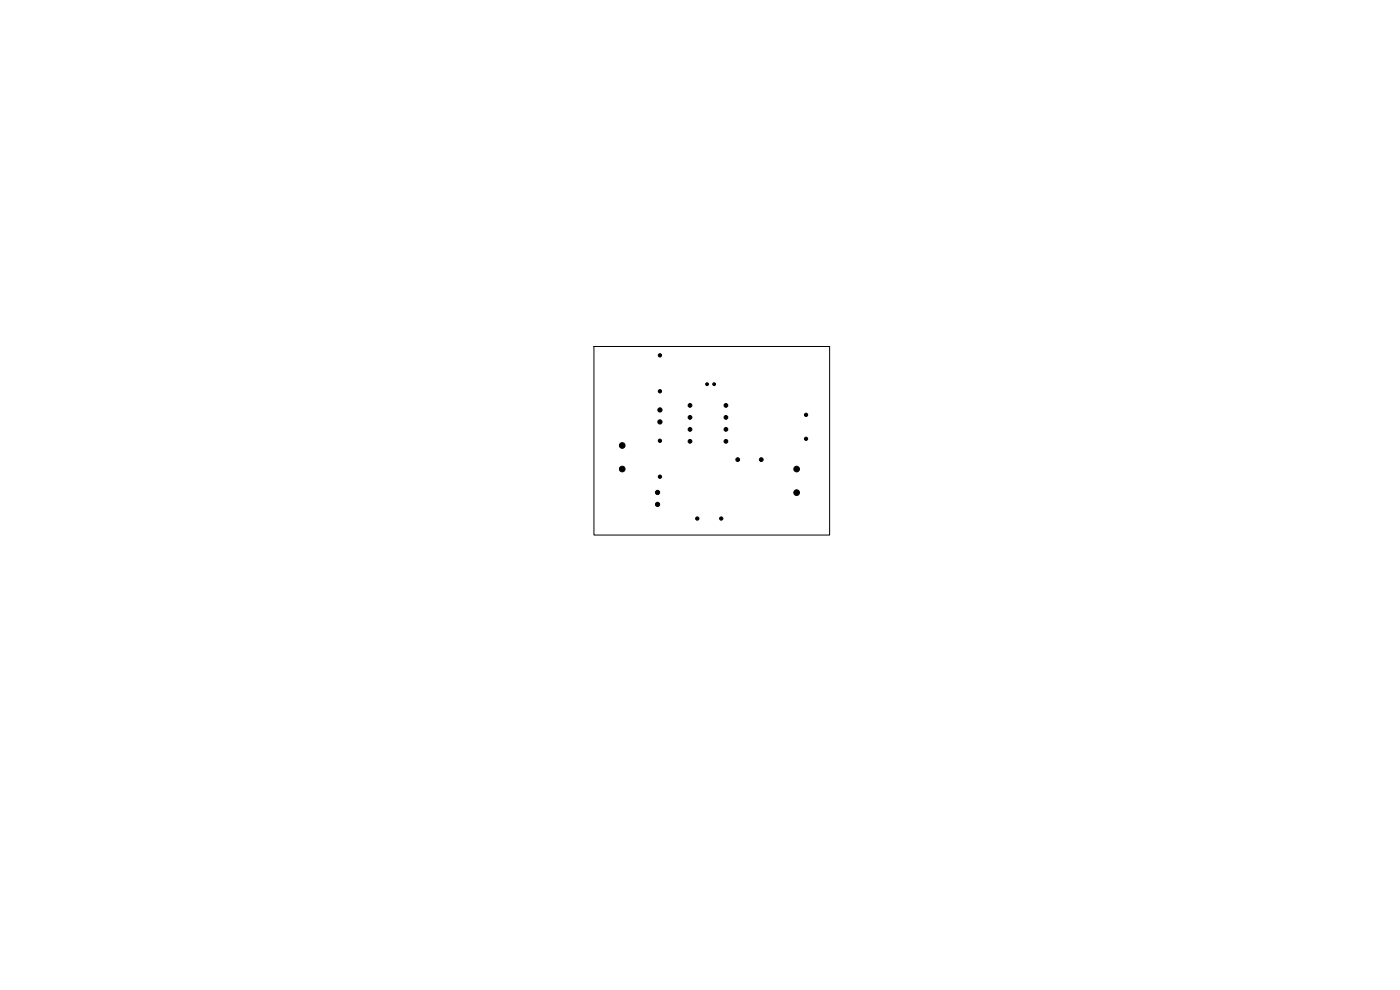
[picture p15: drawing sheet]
<svg xmlns="http://www.w3.org/2000/svg" width="297mm" height="210mm" viewBox="0 0 297 210" stroke-linecap="round" stroke-linejoin="round" font-family="sans-serif">
<path d="M126 73.5h50v40h-50z" fill="none" stroke="#000" stroke-width=".21"/>
<g fill="#000" stroke="#000" stroke-width=".21">
<circle cx="140" cy="75.4" r=".35"/>
<circle cx="132" cy="94.5" r=".6"/>
<circle cx="132" cy="99.5" r=".6"/>
<circle cx="140" cy="89.5" r=".45"/>
<circle cx="140" cy="87" r=".45"/>
<circle cx="140" cy="83" r=".35"/>
<circle cx="140" cy="93.5" r=".35"/>
<circle cx="146.4" cy="86" r=".4"/>
<circle cx="146.4" cy="88.5" r=".4"/>
<circle cx="146.4" cy="91.1" r=".4"/>
<circle cx="146.4" cy="93.6" r=".4"/>
<circle cx="150" cy="81.5" r=".3"/>
<circle cx="151.5" cy="81.5" r=".3"/>
<circle cx="154" cy="91.1" r=".4"/>
<circle cx="154" cy="88.5" r=".4"/>
<circle cx="154" cy="86" r=".4"/>
<circle cx="154" cy="93.6" r=".4"/>
<circle cx="156.5" cy="97.5" r=".4"/>
<circle cx="161.5" cy="97.5" r=".4"/>
<circle cx="169" cy="99.5" r=".6"/>
<circle cx="171" cy="93.1" r=".35"/>
<circle cx="171" cy="88" r=".35"/>
<circle cx="139.5" cy="107" r=".45"/>
<circle cx="139.5" cy="104.5" r=".45"/>
<circle cx="140" cy="101.1" r=".35"/>
<circle cx="147.9" cy="110" r=".35"/>
<circle cx="153" cy="110" r=".35"/>
<circle cx="169" cy="104.5" r=".6"/>
</g>
</svg>
